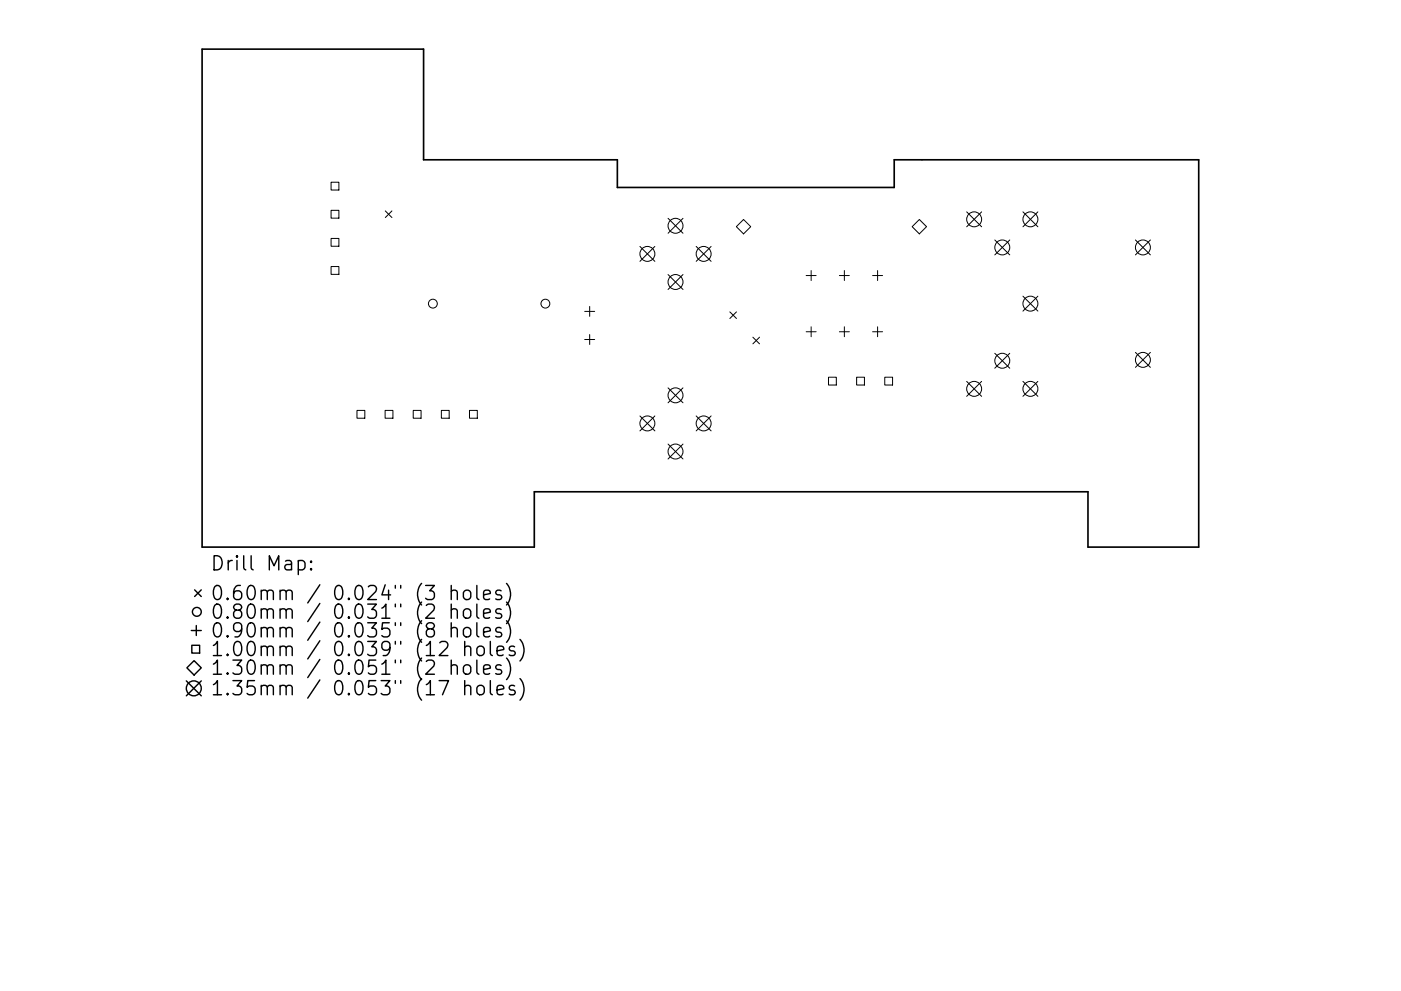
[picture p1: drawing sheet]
<svg xmlns="http://www.w3.org/2000/svg" width="297mm" height="210mm" viewBox="0 0 297 210" stroke-linecap="round" stroke-linejoin="round" font-family="sans-serif">
<path d="M42.8 10.4h47v23.5h41.1v5.9h58.7v-5.9h64.6v82.2h-23.5v-11.8h-117.4v11.8h-70.5z" fill="none" stroke="#000" stroke-width=".35"/>
<g fill="none" stroke="#000" stroke-width=".21">
<path d="M70.2 38.7h1.7v1.6h-1.7zM70.2 44.6h1.7v1.7h-1.7zM70.2 50.6h1.7v1.6h-1.7zM70.2 56.6h1.7v1.6h-1.7zM81.7 44.7l1.4 1.5M83.1 44.7l-1.4 1.5M135.7 52.3l3.1 3.2M138.8 52.3l-3.1 3.2M141.6 58.2l3.2 3.2M141.6 46.3l3.2 3.2M144.8 46.3l-3.2 3.2M144.8 58.2l-3.2 3.2"/>
<path d="M147.6 52.3l3.2 3.2M150.8 52.3l-3.2 3.2M157.6 46.6l1.6 1.5-1.6 1.5-1.5-1.5zM170.9 58.5h2.1M172 57.4v2.1M178 58.5h2.1M179 57.4v2.1M185 58.5h2.1M186.1 57.4v2.1M194.9 46.6l1.5 1.5-1.5 1.5-1.5-1.5zM205 44.9l3.1 3.2M208.1 44.9l-3.1 3.2"/>
<path d="M210.9 50.9l3.2 3.2M214.1 50.9l-3.2 3.2M216.9 44.9l3.2 3.2M220.1 44.9l-3.2 3.2M240.7 50.9l3.2 3.2M243.9 50.9l-3.2 3.2M124 66.1h2.1M124 72h2.1M125 65v2.1M125 71v2.1M154.7 66.2l1.4 1.4M156.1 66.2l-1.4 1.4"/>
<path d="M159.6 71.5l1.4 1.4M161 71.5l-1.4 1.4M170.9 70.4h2.1M172 69.3v2.1M178 70.4h2.1M179 69.3v2.1M185 70.4h2.1M186.1 69.3v2.1M210.9 75l3.2 3.1M214.1 75l-3.2 3.1M216.9 62.8l3.2 3.2M220.1 62.8l-3.2 3.2"/>
<path d="M240.7 74.8l3.2 3.1M243.9 74.8l-3.2 3.1M75.7 87.1h1.6v1.6h-1.6zM81.7 87.1h1.6v1.6h-1.6zM87.6 87.1h1.7v1.6h-1.7zM93.6 87.1h1.6v1.6h-1.6zM99.5 87.1h1.7v1.6h-1.7zM135.7 88.3l3.1 3.1M138.8 88.3l-3.1 3.1M141.6 94.2l3.2 3.2M141.6 82.3l3.2 3.2M144.8 82.3l-3.2 3.2"/>
<path d="M144.8 94.2l-3.2 3.2M147.6 88.3l3.2 3.1M150.8 88.3l-3.2 3.1M175.7 80h1.6v1.7h-1.6zM181.6 80h1.7v1.7h-1.7zM187.6 80h1.6v1.7h-1.6zM205 80.9l3.1 3.2M208.1 80.9l-3.1 3.2M216.9 80.9l3.2 3.2M220.1 80.9l-3.2 3.2"/>
<circle cx="137.3" cy="53.9" r="1.58"/>
<circle cx="143.2" cy="47.9" r="1.58"/>
<circle cx="143.2" cy="59.8" r="1.58"/>
<circle cx="149.2" cy="53.9" r="1.58"/>
<circle cx="206.5" cy="46.5" r="1.58"/>
<circle cx="212.5" cy="52.5" r="1.58"/>
<circle cx="218.5" cy="46.5" r="1.58"/>
<circle cx="242.3" cy="52.5" r="1.58"/>
<circle cx="91.8" cy="64.4" r=".94"/>
<circle cx="115.6" cy="64.4" r=".94"/>
<circle cx="212.5" cy="76.5" r="1.58"/>
<circle cx="218.5" cy="64.4" r="1.58"/>
<circle cx="242.3" cy="76.4" r="1.58"/>
<circle cx="137.3" cy="89.8" r="1.58"/>
<circle cx="143.2" cy="83.9" r="1.58"/>
<circle cx="143.2" cy="95.8" r="1.58"/>
<circle cx="149.2" cy="89.8" r="1.58"/>
<circle cx="206.5" cy="82.5" r="1.58"/>
<circle cx="218.5" cy="82.5" r="1.58"/>
</g>
<g fill="none" stroke="#000" stroke-width=".3">
<path d="M45.4 117.9a1.58 1.58 0 0 1 1.7 1 1.58 1.58 0 0 1-.6 1.9l-1.1 .1zM48.4 118.9v2M49.2 118.9a.77 .77 0 0 0-.8 .6M50.2 117.9l-.1 .2 .1 .1 .2-.1-.2-.2v.3M50.2 118.9v2M51.7 117.9v2.6l.4 .4M53.2 117.9v2.6l.5 .4M60.5 119.1l.3-.2 .9 .2 .1 .2v1.6M61.8 119.6l-1 .2a.59 .59 0 0 0-.4 .5 .59 .59 0 0 0 .4 .6l1-.1M63.2 119.1l.9-.2 .6 .6v.8l-.3 .5-.3 .1-.9-.1M63.2 118.9v3M66 119.1l.1 .1-.1 .1-.2-.1 .2-.1v.2"/>
<path d="M40.6 133.8h2.1M40.7 136.9h1.6v1.7h-1.6zM41.3 125.1l1.4 1.5M41.6 132.7v2.1M42.7 125.1l-1.4 1.5M45.2 136.9l.9-.8v3M45.2 139.1h1.8M45.5 124.5a.72 .72 0 0 1 .8-.3 .72 .72 0 0 1 .5 .6 1.76 1.76 0 0 1-.6 2.4 .77 .77 0 0 1-.8-.6 2.56 2.56 0 0 1 .1-2.1zM45.5 132.4a.72 .72 0 0 1 .8-.3 .72 .72 0 0 1 .5 .6 1.76 1.76 0 0 1-.6 2.4 .77 .77 0 0 1-.8-.5 2.56 2.56 0 0 1 .1-2.2zM45.7 128.3a.71 .71 0 0 1 1.1 .4 1.76 1.76 0 0 1-.6 2.5 .77 .77 0 0 1-.8-.6 2.34 2.34 0 0 1 .3-2.3zM48.2 126.9l.2 .2-.2 .1-.1-.1 .1-.2v.3M48.2 130.9l.2 .1-.2 .2-.1-.2 .1-.1v.3"/>
<path d="M48.2 134.8l.2 .2-.2 .1-.1-.1 .1-.2v.3M48.2 138.8l.2 .1-.2 .2-.1-.2 .1-.1v.3M50 136.2a.71 .71 0 0 1 1.1 .5 1.76 1.76 0 0 1-.6 2.4 .77 .77 0 0 1-.8-.6 2.34 2.34 0 0 1 .3-2.3zM50.1 129.5l-.3-.2a.62 .62 0 0 1-.3-.7 .62 .62 0 0 1 .6-.4l.9 .1a.62 .62 0 0 1 .2 .7 .62 .62 0 0 1-.5 .5l-.9 .1-.3 .4 .2 .9 .4 .3h.6l.5-.6-.1-.9-.4-.2M51 124.2a1.19 1.19 0 0 0-1.5 1.3v1.1l.3 .5 .9 .1 .4-.3 .1-1-.2-.4-.9-.1-.6 .5M51.2 133.4l-.5 .6-.9-.2-.3-.4v-.7l.3-.4 .9-.2 .4 .3a1.98 1.98 0 0 1-.7 2.7h-.6M52.7 124.5a.72 .72 0 0 1 .7-.3 .72 .72 0 0 1 .6 .6 1.76 1.76 0 0 1-.6 2.4 .77 .77 0 0 1-.9-.6 2.56 2.56 0 0 1 .2-2.1zM52.7 132.4a.72 .72 0 0 1 .7-.3 .72 .72 0 0 1 .6 .6 1.76 1.76 0 0 1-.6 2.4 .77 .77 0 0 1-.9-.5 2.56 2.56 0 0 1 .2-2.2zM52.8 128.3a.71 .71 0 0 1 1.2 .4 1.76 1.76 0 0 1-.6 2.5 .77 .77 0 0 1-.9-.6 2.34 2.34 0 0 1 .3-2.3zM52.8 136.2a.71 .71 0 0 1 1.2 .5 1.76 1.76 0 0 1-.6 2.4 .77 .77 0 0 1-.9-.6 2.34 2.34 0 0 1 .3-2.3zM55.4 125.5a.74 .74 0 0 1 1.3 .1v1.6M55.4 129.5a.74 .74 0 0 1 1.3 .1v1.6"/>
<path d="M55.4 133.4a.74 .74 0 0 1 1.3 .2v1.5M55.4 137.4a.74 .74 0 0 1 1.3 .1v1.6M55.4 125.2v2M55.4 129.2v2M55.4 133.1v2M55.4 137.1v2M56.7 125.6l.4-.4 .7 .2 .2 .2v1.6M56.7 129.6l.4-.4 .7 .1 .2 .3v1.6M56.7 133.6l.4-.5 .7 .2 .2 .3v1.5M56.7 137.5l.4-.4 .7 .1 .2 .3v1.6M57.1 120.9v-3l1 2.2 1-2.2v3M59.4 125.5a.74 .74 0 0 1 1.3 .1v1.6"/>
<path d="M59.4 129.5a.74 .74 0 0 1 1.3 .1v1.6M59.4 133.4a.74 .74 0 0 1 1.3 .2v1.5M59.4 137.4a.74 .74 0 0 1 1.3 .1v1.6M59.4 125.2v2M59.4 129.2v2M59.4 133.1v2M59.4 137.1v2M60.7 125.6l.4-.4 .7 .2 .2 .2v1.6M60.7 129.6l.4-.4 .7 .1 .2 .3v1.6M60.7 133.6l.4-.5 .7 .2 .2 .3v1.5M60.7 137.5l.4-.4 .7 .1 .2 .3v1.6M66 120.6l.1 .2-.1 .1-.2-.1 .2-.2v.3"/>
<path d="M67.8 124.1l-2.6 3.8M67.8 128l-2.6 3.9M67.8 132l-2.6 3.8M67.8 135.9l-2.6 3.9M67.8 139.9l-2.6 3.9M71.2 124.5a.72 .72 0 0 1 .8-.3 .72 .72 0 0 1 .5 .6 1.76 1.76 0 0 1-.5 2.4 .77 .77 0 0 1-.9-.6 2.56 2.56 0 0 1 .1-2.1zM71.2 132.4a.72 .72 0 0 1 .8-.3 .72 .72 0 0 1 .5 .6 1.76 1.76 0 0 1-.5 2.4 .77 .77 0 0 1-.9-.5 2.56 2.56 0 0 1 .1-2.2zM71.4 128.3a.71 .71 0 0 1 1.1 .4 1.76 1.76 0 0 1-.5 2.5 .77 .77 0 0 1-.9-.6 2.34 2.34 0 0 1 .3-2.3zM71.4 136.2a.71 .71 0 0 1 1.1 .5 1.76 1.76 0 0 1-.5 2.4 .77 .77 0 0 1-.9-.6 2.34 2.34 0 0 1 .3-2.3zM74 126.9l.1 .2-.1 .1-.2-.1 .2-.2v.3M74 130.9l.1 .1-.1 .2-.2-.2 .2-.1v.3M74 134.8l.1 .2-.1 .1-.2-.1 .2-.2v.3"/>
<path d="M74 138.8l.1 .1-.1 .2-.2-.2 .2-.1v.3M75.5 124.5a.72 .72 0 0 1 .8-.3 .72 .72 0 0 1 .5 .6 1.76 1.76 0 0 1-.6 2.4 .77 .77 0 0 1-.8-.6 2.56 2.56 0 0 1 .1-2.1zM75.5 128.5a.72 .72 0 0 1 .8-.3 .72 .72 0 0 1 .5 .5 1.76 1.76 0 0 1-.6 2.5 .77 .77 0 0 1-.8-.6 2.56 2.56 0 0 1 .1-2.1zM75.5 132.4a.72 .72 0 0 1 .8-.3 .72 .72 0 0 1 .5 .6 1.76 1.76 0 0 1-.6 2.4 .77 .77 0 0 1-.8-.5 2.56 2.56 0 0 1 .1-2.2zM75.5 136.4a.72 .72 0 0 1 .8-.3 .72 .72 0 0 1 .5 .6 1.76 1.76 0 0 1-.6 2.4 .77 .77 0 0 1-.8-.6 2.56 2.56 0 0 1 .1-2.1zM78 128.2h1.8l-1 1.1a.81 .81 0 0 1 1 .6v.7l-.3 .4-.3 .2h-.8l-.4-.3M78 132.1h1.8l-1 1.2a.81 .81 0 0 1 1 .5v.8l-.3 .4-.3 .1h-.8l-.4-.3M78 136.1h1.8l-1 1.1a.81 .81 0 0 1 1 .6v.7l-.3 .4-.3 .2h-.8l-.4-.3M78.1 124.5l.4-.3h.7a.81 .81 0 0 1 .5 1.3l-1.7 1.7h1.8M81 129l.8-.8v3M81 131.2h1.7M81.7 124.1l-.7 2.1h1.8"/>
<path d="M82.4 125.2v2M82.5 132.1h-1.4l-.1 1.5 .4-.3 1 .1 .3 .4-.2 1-.4 .3h-.7l-.4-.3M82.7 137.4l-.6 .5-.9-.1-.2-.4v-.7l.2-.5 .9-.1 .4 .3a1.98 1.98 0 0 1-.7 2.7h-.6M83.8 124.2v.6M83.8 128.2v.5M83.8 132.1v.6M83.8 136.1v.6M85 124.2v.6M85 128.2v.5M85 132.1v.6M85 136.1v.6M89.4 123.8a3.4 3.4 0 0 0 0 4.6"/>
<path d="M89.4 127.7a3.4 3.4 0 0 0 0 4.6M89.4 131.7a3.4 3.4 0 0 0 0 4.6M89.4 135.7a3.4 3.4 0 0 0 0 4.5M89.4 139.6a3.4 3.4 0 0 0 0 4.6M90.2 124.2h1.9l-1 1.2a.81 .81 0 0 1 1 .5v.7l-.3 .5-.3 .1h-.8l-.5-.3M90.4 128.5l.4-.3h.7a.81 .81 0 0 1 .5 1.3l-1.8 1.7h1.9M90.4 136.9l.8-.8v3M90.4 139.1h1.7M91 133.4l-.3-.1a.62 .62 0 0 1-.3-.7 .62 .62 0 0 1 .6-.5l.8 .2a.62 .62 0 0 1 .3 .6 .62 .62 0 0 1-.6 .5h-.5l-.6 .6 .1 .8 .5 .3 .8-.1 .3-.4-.1-.9-.5-.3M93.2 136.4l.5-.3h.7a.81 .81 0 0 1 .4 1.3l-1.7 1.7h1.9M95.7 125.5a.74 .74 0 0 1 1.3 .1v1.6M95.7 129.5a.74 .74 0 0 1 1.3 .1v1.6"/>
<path d="M95.7 133.4a.74 .74 0 0 1 1.3 .2v1.5M95.7 124.2v3M95.7 128.2v3M95.7 132.1v3M98.4 125.5a.81 .81 0 0 1 .8-.3 .81 .81 0 0 1 .6 .6v.8a.81 .81 0 0 1-.8 .6 .81 .81 0 0 1-.8-.6v-.8zM98.4 133.4a.81 .81 0 0 1 .8-.3 .81 .81 0 0 1 .6 .6v.9a.81 .81 0 0 1-.8 .6 .81 .81 0 0 1-.8-.6v-.9zM98.5 129.3a.81 .81 0 0 1 1.3 .4v.9a.81 .81 0 0 1-.8 .6 .81 .81 0 0 1-.8-.6v-.9zM98.5 137.4a.75 .75 0 0 1 1.3 .1v1.6M98.5 136.1v3M101.1 124.2v2.6l.4 .4M101.1 128.2v2.5l.4 .5M101.1 132.1v2.6l.4 .4"/>
<path d="M101.4 137.2a.81 .81 0 0 1 1.3 .5v.8a.81 .81 0 0 1-.8 .6 .81 .81 0 0 1-.8-.6v-.8zM102.5 126.2l1.5-.3-.2-.5-.8-.2-.5 .4v1.2l.2 .3 .3 .1 .8-.1M102.5 130.2l1.5-.3-.2-.6-.8-.1-.5 .4v1.1l.2 .3 .3 .2 .8-.2M102.5 134.1l1.5-.3-.2-.5-.8-.2-.5 .5v1.1l.2 .3 .3 .1 .8-.1M104 136.1v2.6l.4 .4M105.4 138.1l1.4-.3-.1-.6-.9-.1-.4 .4v1.2l.1 .2 .3 .2 .9-.2M106.2 125.4l-.7-.2-.4 .4 .1 .5 1 .3 .2 .2-.2 .5-.2 .1-.9-.1M106.2 129.3l-.7-.1-.4 .4 .1 .4 1 .3 .2 .3-.2 .4-.2 .2-.9-.2M106.2 133.3l-.7-.2-.4 .5 .1 .4 1 .3 .2 .3-.2 .4-.2 .1-.9-.1M107.4 123.8a3.4 3.4 0 0 1 0 4.6M107.4 127.7a3.4 3.4 0 0 1 0 4.6M107.4 131.7a3.4 3.4 0 0 1 0 4.6"/>
<path d="M107.4 139.6a3.4 3.4 0 0 1 0 4.6M109.1 137.2l-.7-.1-.4 .4 .1 .4 1 .3 .1 .3-.1 .4-.3 .2-.8-.2M110.2 135.7a3.4 3.4 0 0 1 0 4.5M39.5 144.5l3.2 3.1M39.6 141.7l1.5-1.5 1.6 1.5-1.6 1.5zM42.7 144.5l-3.2 3.1M45.2 140.9l.9-.9v3M45.2 145.3l.9-.9v3M45.2 143h1.8M45.2 147.4h1.8M48.2 142.8l.2 .1-.2 .1-.1-.1 .1-.1v.2M48.2 147.1l.2 .2-.2 .1-.1-.1 .1-.2v.3"/>
<path d="M49.4 140h1.8l-1 1.2a.81 .81 0 0 1 1 .6v.7l-.2 .4-.3 .1h-.9l-.4-.2M49.4 144.4h1.8l-1 1.1a.81 .81 0 0 1 1 .6v.7l-.2 .5-.3 .1h-.9l-.4-.3M52.7 140.3a.72 .72 0 0 1 .7-.2 .72 .72 0 0 1 .6 .5 1.76 1.76 0 0 1-.6 2.4 .77 .77 0 0 1-.9-.5 2.56 2.56 0 0 1 .2-2.2zM54 144.4h-1.5l-.1 1.4 .4-.3 1 .2 .3 .4-.1 1-.5 .3h-.7l-.4-.3M55.4 141.3a.74 .74 0 0 1 1.3 .2v1.5M55.4 145.7a.74 .74 0 0 1 1.3 .1v1.6M55.4 141v2M55.4 145.4v2M56.7 141.5l.4-.5 .7 .2 .2 .3v1.5M56.7 145.8l.4-.4 .7 .1 .2 .3v1.6M59.4 141.3a.74 .74 0 0 1 1.3 .2v1.5M59.4 145.7a.74 .74 0 0 1 1.3 .1v1.6"/>
<path d="M59.4 141v2M59.4 145.4v2M60.7 141.5l.4-.5 .7 .2 .2 .3v1.5M60.7 145.8l.4-.4 .7 .1 .2 .3v1.6M67.8 144.3l-2.6 3.8M71.2 140.3a.72 .72 0 0 1 .8-.2 .72 .72 0 0 1 .5 .5 1.76 1.76 0 0 1-.5 2.4 .77 .77 0 0 1-.9-.5 2.56 2.56 0 0 1 .1-2.2zM71.4 144.5a.71 .71 0 0 1 1.1 .5 1.76 1.76 0 0 1-.5 2.4 .77 .77 0 0 1-.9-.6 2.34 2.34 0 0 1 .3-2.3zM74 142.8l.1 .1-.1 .1-.2-.1 .2-.1v.2M74 147.1l.1 .2-.1 .1-.2-.1 .2-.2v.3M75.5 140.3a.72 .72 0 0 1 .8-.2 .72 .72 0 0 1 .5 .5 1.76 1.76 0 0 1-.6 2.4 .77 .77 0 0 1-.8-.5 2.56 2.56 0 0 1 .1-2.2zM75.5 144.7a.72 .72 0 0 1 .8-.3 .72 .72 0 0 1 .5 .6 1.76 1.76 0 0 1-.6 2.4 .77 .77 0 0 1-.8-.6 2.56 2.56 0 0 1 .1-2.1zM79.7 140h-1.5l-.1 1.5 .4-.3 1 .1 .3 .5-.1 1-.5 .2h-.7l-.4-.2"/>
<path d="M79.7 144.4h-1.5l-.1 1.4 .4-.3 1 .2 .3 .4-.1 1-.5 .3h-.7l-.4-.3M80.8 144.4h1.9l-1 1.1a.81 .81 0 0 1 1 .6v.7l-.3 .5-.3 .1h-.9l-.4-.3M81 140.9l.8-.9v3M81 143h1.7M83.8 140v.6M83.8 144.4v.6M85 140v.6M85 144.4v.6M89.4 144a3.4 3.4 0 0 0 0 4.5M90.4 140.3l.4-.3h.7a.81 .81 0 0 1 .5 1.3l-1.8 1.7h1.9M90.4 145.3l.8-.9v3M90.4 147.4h1.7"/>
<path d="M93.1 144.4h2l-1.3 3M95.7 141.3a.74 .74 0 0 1 1.3 .2v1.5M95.7 140v3M98.4 141.3a.81 .81 0 0 1 .8-.3 .81 .81 0 0 1 .6 .6v.9a.81 .81 0 0 1-.8 .6 .81 .81 0 0 1-.8-.6v-.9zM98.5 145.7a.75 .75 0 0 1 1.3 .1v1.6M98.5 144.4v3M101.1 140v2.6l.4 .4M101.4 145.5a.81 .81 0 0 1 1.3 .5v.8a.81 .81 0 0 1-.8 .6 .81 .81 0 0 1-.8-.6v-.8zM102.5 142l1.5-.2-.2-.6-.8-.2-.5 .5v1.1l.2 .3 .3 .1 .8-.1M104 144.4v2.6l.4 .4M105.4 146.4l1.4-.3-.1-.6-.9-.1-.4 .4v1.2l.1 .3 .3 .1 .9-.1M106.2 141.2l-.7-.2-.4 .5 .1 .4 1 .3 .2 .3-.2 .4-.2 .1-.9-.1"/>
<path d="M109.1 145.5l-.7-.1-.4 .4 .1 .5 1 .2 .1 .3-.1 .5-.3 .1-.8-.1M110.2 144a3.4 3.4 0 0 1 0 4.5"/>
<circle cx="41.7" cy="129.8" r=".94"/>
<circle cx="41.1" cy="146" r="1.58"/>
</g>
</svg>
